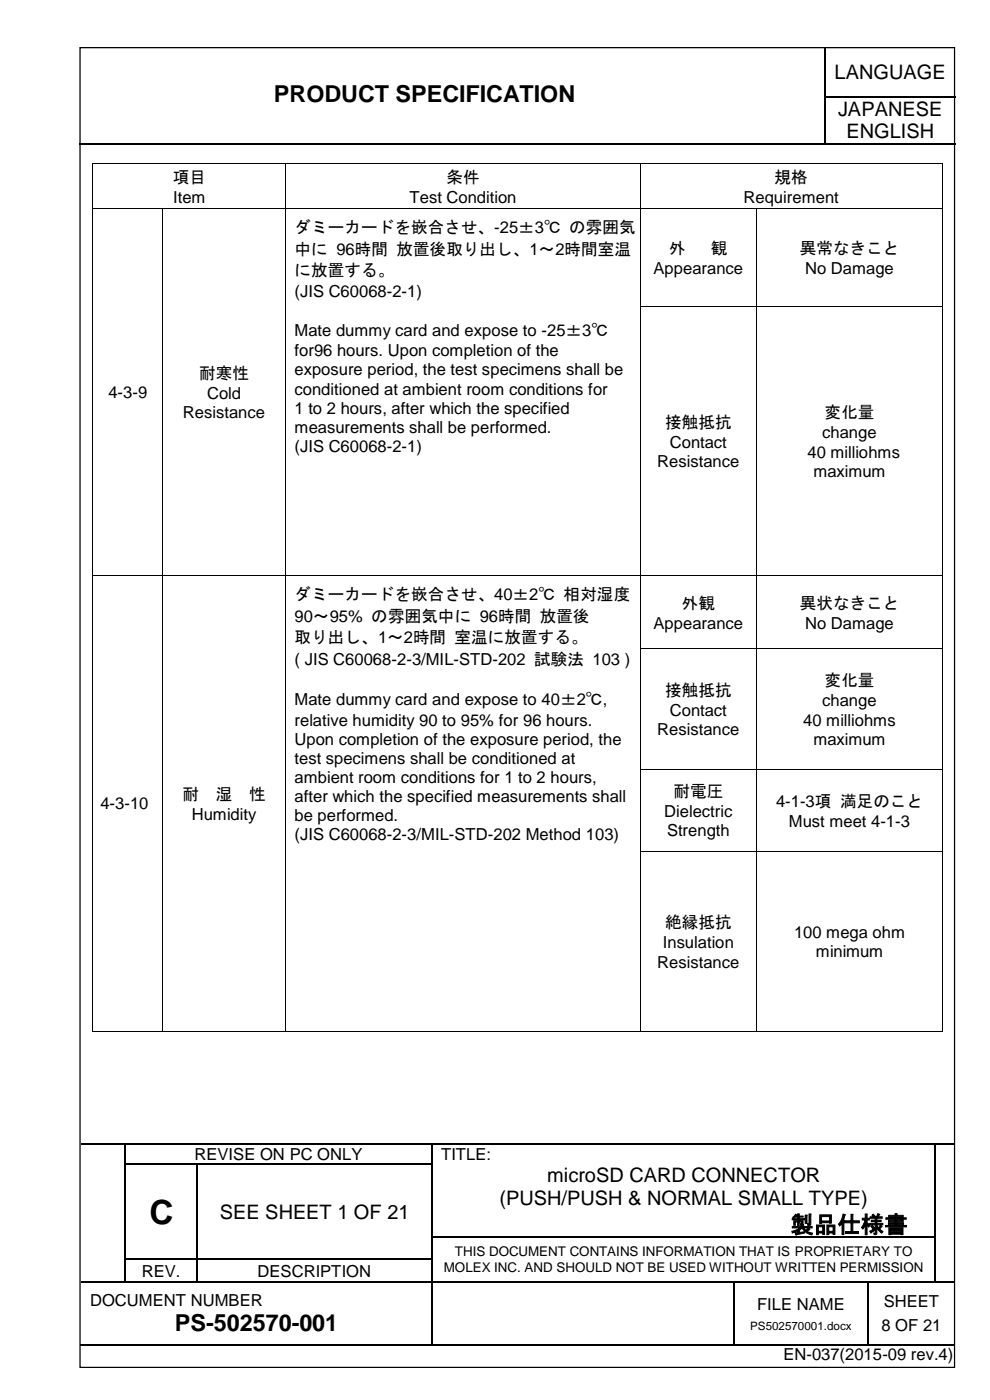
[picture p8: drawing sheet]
<svg xmlns="http://www.w3.org/2000/svg" width="210mm" height="297mm" viewBox="0 0 210 297" stroke-linecap="round" stroke-linejoin="round" font-family="sans-serif">
<defs><g id="words">
<text font-size="7.1" x="31.7" y="259.6">C</text>
<g font-size="5">
<text x="58.1" y="21.6">PRODUCT SPECIFICATION</text>
<text x="167.6" y="261.5">製品仕様書</text>
<text x="37.1" y="282.4">PS-502570-001</text>
</g>
<g font-size="4.2">
<text x="176.9" y="16.7">LANGUAGE</text>
<text x="177.7" y="24.5">JAPANESE</text>
<text x="179.4" y="29.4">ENGLISH</text>
<text x="116" y="250.7">microSD CARD CONNECTOR</text>
<text x="105.9" y="255.6">(PUSH/PUSH &amp; NORMAL SMALL TYPE)</text>
<text x="46.6" y="258.5">SEE SHEET 1 OF 21</text>
</g>
<g font-size="3.5">
<text x="36.6" y="38.7">項目</text>
<text x="94.6" y="38.7">条件</text>
<text x="164.2" y="38.7">規格</text>
<text x="36.7" y="43">Item</text>
<text x="86.8" y="43">Test Condition</text>
<text x="157.6" y="43">Requirement</text>
<text x="62.4" y="49.5">ダミーカードを嵌合させ、-25±3℃ の雰囲気</text>
<text x="141.9" y="53.9">外</text>
<text x="150.7" y="53.9">観</text>
<text x="169.5" y="53.9">異常なきこと</text>
<text x="62.4" y="54.1">中に 96時間 放置後取り出し、1～2時間室温</text>
<text x="62.4" y="58.6">に放置する。</text>
<text x="138.6" y="58.2">Appearance</text>
<text x="170.7" y="58.2">No Damage</text>
<text x="62.4" y="62.9">(JIS C60068-2-1)</text>
<text x="62.4" y="71.3">Mate dummy card and expose to -25±3℃</text>
<text x="62.4" y="75.6">for96 hours. Upon completion of the</text>
<text x="42.2" y="80.4">耐寒性</text>
<text x="62.4" y="79.6">exposure period, the test specimens shall be</text>
<text x="62.4" y="83.7">conditioned at ambient room conditions for</text>
<text x="23" y="84.5">4-3-9</text>
<text x="38.8" y="88.8">Resistance</text>
<text x="43.9" y="84.7">Cold</text>
<text x="62.4" y="87.8">1 to 2 hours, after which the specified</text>
<text x="174.8" y="88.7">変化量</text>
<text x="62.4" y="91.8">measurements shall be performed.</text>
<text x="62.4" y="95.9">(JIS C60068-2-1)</text>
<text x="141" y="90.8">接触抵抗</text>
<text x="142" y="95.1">Contact</text>
<text x="174.3" y="93">change</text>
<text x="139.3" y="99.1">Resistance</text>
<text x="171.2" y="97.1">40 milliohms</text>
<text x="172.5" y="101.2">maximum</text>
<text x="62.4" y="127.3">ダミーカードを嵌合させ、40±2℃ 相対湿度</text>
<text x="62.4" y="131.9">90～95% の雰囲気中に 96時間 放置後</text>
<text x="144.6" y="129.1">外観</text>
<text x="169.5" y="129.1">異状なきこと</text>
<text x="62.4" y="136.5">取り出し、1～2時間 室温に放置する。</text>
<text x="138.6" y="133.4">Appearance</text>
<text x="170.7" y="133.4">No Damage</text>
<text x="62.4" y="141">( JIS C60068-2-3/MIL-STD-202 試験法 103 )</text>
<text x="62.4" y="149.7">Mate dummy card and expose to 40±2℃,</text>
<text x="141" y="147.6">接触抵抗</text>
<text x="174.3" y="149.9">change</text>
<text x="174.8" y="145.6">変化量</text>
<text x="62.4" y="153.9">relative humidity 90 to 95% for 96 hours.</text>
<text x="139.3" y="156">Resistance</text>
<text x="142" y="151.9">Contact</text>
<text x="170.3" y="153.9">40 milliohms</text>
<text x="62.4" y="158">Upon completion of the exposure period, the</text>
<text x="172.5" y="158">maximum</text>
<text x="62.4" y="162">test specimens shall be conditioned at</text>
<text x="62.4" y="166.1">ambient room conditions for 1 to 2 hours,</text>
<text x="21.3" y="171.7">4-3-10</text>
<text x="38.7" y="169.7">耐</text>
<text x="40.6" y="174">Humidity</text>
<text x="45.8" y="169.7">湿</text>
<text x="52.8" y="169.7">性</text>
<text x="62.4" y="170.2">after which the specified measurements shall</text>
<text x="140.8" y="173.4">Dielectric</text>
<text x="142.8" y="169.1">耐電圧</text>
<text x="164.5" y="171.1">4-1-3項 満足のこと</text>
<text x="62.4" y="174.2">be performed.</text>
<text x="62.4" y="178.3">(JIS C60068-2-3/MIL-STD-202 Method 103)</text>
<text x="141.4" y="177.4">Strength</text>
<text x="167.3" y="175.5">Must meet 4-1-3</text>
<text x="141" y="196.9">絶縁抵抗</text>
<text x="140.5" y="201.2">Insulation</text>
<text x="168.4" y="198.9">100 mega ohm</text>
<text x="173" y="203">minimum</text>
<text x="139.3" y="205.3">Resistance</text>
<text x="41.2" y="246">REVISE ON PC ONLY</text>
<text x="93.5" y="246">TITLE:</text>
<text x="30.1" y="270.8">REV.</text>
<text x="54.6" y="270.8">DESCRIPTION</text>
<text x="19.1" y="277">DOCUMENT NUMBER</text>
<text x="160.5" y="277.9">FILE NAME</text>
<text x="187.4" y="277.3">SHEET</text>
<text x="186.9" y="282.4">8 OF 21</text>
<text x="166.1" y="288.6">EN-037(2015-09 rev.4)</text>
</g>
<g font-size="2.8">
<text x="94.1" y="269.8">MOLEX INC. AND SHOULD NOT BE USED WITHOUT WRITTEN PERMISSION</text>
<text x="96.5" y="266.5">THIS DOCUMENT CONTAINS INFORMATION THAT IS PROPRIETARY TO</text>
</g>
<text font-size="2.5" x="159" y="282.1">PS502570001.docx</text>
</g></defs>
<g fill="none" stroke="#000" stroke-width=".25">
<path d="M175 10.2v10.2M16.8 30.4h158M175 20.6v9.7M175.1 20.5h27.4M175.1 30.4h27.4M17.2 242.6h9.3M26.6 242.8v4M26.6 247.1v4.8M26.6 252.2v4.9M26.6 257.3v4.9M26.7 242.6h64.8M26.7 247h15"/>
<path d="M41.8 247.1v4.8M41.8 252.2v4.9M41.8 257.3v4.9M42 247h49.5M91.6 242.8v4M91.6 247.1v4.8M91.6 252.2v4.9M91.6 257.3v4.9M91.8 242.6h106.3M198.2 242.8v4M198.2 247.1v4.8M198.2 252.2v4.9"/>
<path d="M198.2 257.3v4.9M198.4 242.6h4M17.2 272h9.3M26.6 262.5v4.6M26.6 267.3v4.6M26.7 267.2h15M26.7 272h15M41.8 262.5v4.6M41.8 267.3v4.6M42 267.2h49.5M42 272h49.5M91.6 262.5v4.6"/>
<path d="M91.6 267.3v4.6M91.6 272.2v12.9M91.8 262.3h106.3M91.8 272h63.7M155.6 272.2v12.9M155.7 272h28.2M184 272.2v12.9M184.1 272h14M198.2 262.5v4.6M198.2 267.3v4.6M198.4 272h4M16.9 285.2h74.6"/>
<path d="M91.8 285.2h63.7M155.7 285.2h28.2M184.1 285.2h18.3"/>
</g>
<g fill="#000">
<path d="M174.8 20.4h.3v.2h-.3z" fill-rule="evenodd"/>
<path d="M174.8 30.3h.3v.3h-.3z" fill-rule="evenodd"/>
<path d="M26.5 242.5h.2v.3h-.2z" fill-rule="evenodd"/>
<path d="M26.5 246.8h.2v.3h-.2z" fill-rule="evenodd"/>
<path d="M26.5 251.9h.2v.3h-.2z" fill-rule="evenodd"/>
<path d="M26.5 257.1h.2v.2h-.2z" fill-rule="evenodd"/>
<path d="M41.7 246.8h.3v.3h-.3z" fill-rule="evenodd"/>
<path d="M41.7 251.9h.3v.3h-.3z" fill-rule="evenodd"/>
<path d="M41.7 257.1h.3v.2h-.3z" fill-rule="evenodd"/>
<path d="M91.5 242.5h.3v.3h-.3z" fill-rule="evenodd"/>
<path d="M91.5 246.8h.3v.3h-.3z" fill-rule="evenodd"/>
<path d="M91.5 251.9h.3v.3h-.3z" fill-rule="evenodd"/>
<path d="M91.5 257.1h.3v.2h-.3z" fill-rule="evenodd"/>
<path d="M198.1 242.5h.3v.3h-.3z" fill-rule="evenodd"/>
<path d="M198.1 246.8h.3v.3h-.3z" fill-rule="evenodd"/>
<path d="M198.1 251.9h.3v.3h-.3z" fill-rule="evenodd"/>
<path d="M198.1 257.1h.3v.2h-.3z" fill-rule="evenodd"/>
<path d="M26.5 262.2h.2v.3h-.2z" fill-rule="evenodd"/>
<path d="M26.5 267.1h.2v.2h-.2z" fill-rule="evenodd"/>
<path d="M26.5 271.9h.2v.3h-.2z" fill-rule="evenodd"/>
<path d="M41.7 262.2h.3v.3h-.3z" fill-rule="evenodd"/>
<path d="M41.7 267.1h.3v.2h-.3z" fill-rule="evenodd"/>
<path d="M41.7 271.9h.3v.3h-.3z" fill-rule="evenodd"/>
<path d="M91.5 262.2h.3v.3h-.3z" fill-rule="evenodd"/>
<path d="M91.5 267.1h.3v.2h-.3z" fill-rule="evenodd"/>
<path d="M91.5 271.9h.3v.3h-.3z" fill-rule="evenodd"/>
<path d="M155.5 271.9h.2v.3h-.2z" fill-rule="evenodd"/>
<path d="M183.9 271.9h.2v.3h-.2z" fill-rule="evenodd"/>
<path d="M198.1 262.2h.3v.3h-.3z" fill-rule="evenodd"/>
<path d="M198.1 267.1h.3v.2h-.3z" fill-rule="evenodd"/>
<path d="M198.1 271.9h.3v.3h-.3z" fill-rule="evenodd"/>
<path d="M91.5 285.1h.3v.3h-.3z" fill-rule="evenodd"/>
<path d="M155.5 285.1h.2v.3h-.2z" fill-rule="evenodd"/>
<path d="M183.9 285.1h.2v.3h-.2z" fill-rule="evenodd"/>
</g>
<path d="M55.6 15.8h112.4v9.7h-112.4z" fill-rule="evenodd" fill="#fff"/>
<path d="M17 10.1h185.4v280h-185.4z" fill="none" stroke="#000" stroke-width=".26"/>
<g fill="#000">
<path d="M19.6 34.6h.2v.2h-.2z" fill-rule="evenodd"/>
<path d="M19.6 34.6h.2v.2h-.2z" fill-rule="evenodd"/>
<path d="M60.5 34.6h.2v.2h-.2z" fill-rule="evenodd"/>
<path d="M135.7 34.6h.1v.2h-.1z" fill-rule="evenodd"/>
<path d="M199.7 34.6h.2v.2h-.2z" fill-rule="evenodd"/>
<path d="M199.7 34.6h.2v.2h-.2z" fill-rule="evenodd"/>
<path d="M19.6 44.2h.2v1.7h-.2z" fill-rule="evenodd"/>
<path d="M34.4 44.4h.2v1.5h-.2z" fill-rule="evenodd"/>
<path d="M34.4 44.2h.2v.2h-.2z" fill-rule="evenodd"/>
<path d="M60.5 44.2h.2v1.7h-.2z" fill-rule="evenodd"/>
<path d="M135.7 44.2h.1v1.7h-.1z" fill-rule="evenodd"/>
<path d="M160.4 44.4h.1v1.5h-.1z" fill-rule="evenodd"/>
<path d="M160.4 44.2h.1v.2h-.1z" fill-rule="evenodd"/>
<path d="M199.7 44.2h.2v1.7h-.2z" fill-rule="evenodd"/>
<path d="M19.6 64.9h.2v1.7h-.2z" fill-rule="evenodd"/>
<path d="M34.4 64.9h.2v1.7h-.2z" fill-rule="evenodd"/>
<path d="M60.5 64.9h.2v1.7h-.2z" fill-rule="evenodd"/>
<path d="M135.7 64.9h.1v1.7h-.1z" fill-rule="evenodd"/>
<path d="M160.4 64.9h.1v1.7h-.1z" fill-rule="evenodd"/>
<path d="M199.7 64.9h.2v1.7h-.2z" fill-rule="evenodd"/>
<path d="M19.6 122.1h.2v1.7h-.2z" fill-rule="evenodd"/>
<path d="M19.6 137.6h.2v1.7h-.2z" fill-rule="evenodd"/>
<path d="M34.4 122.1h.2v1.7h-.2z" fill-rule="evenodd"/>
<path d="M34.4 137.6h.2v1.7h-.2z" fill-rule="evenodd"/>
<path d="M60.5 122.1h.2v1.7h-.2z" fill-rule="evenodd"/>
<path d="M60.5 137.6h.2v1.7h-.2z" fill-rule="evenodd"/>
<path d="M135.7 122.1h.1v1.7h-.1z" fill-rule="evenodd"/>
<path d="M135.7 137.6h.1v1.7h-.1z" fill-rule="evenodd"/>
<path d="M160.4 122.1h.1v1.7h-.1z" fill-rule="evenodd"/>
<path d="M160.4 137.6h.1v1.7h-.1z" fill-rule="evenodd"/>
<path d="M199.7 122.1h.2v1.7h-.2z" fill-rule="evenodd"/>
<path d="M199.7 137.6h.2v1.7h-.2z" fill-rule="evenodd"/>
<path d="M19.6 163.1h.2v1.7h-.2z" fill-rule="evenodd"/>
<path d="M34.4 163.1h.2v1.7h-.2z" fill-rule="evenodd"/>
<path d="M60.5 163.1h.2v1.7h-.2z" fill-rule="evenodd"/>
<path d="M135.7 163.1h.1v1.7h-.1z" fill-rule="evenodd"/>
<path d="M160.4 163.1h.1v1.7h-.1z" fill-rule="evenodd"/>
<path d="M199.7 163.1h.2v1.7h-.2z" fill-rule="evenodd"/>
<path d="M19.6 180.6h.2v1.7h-.2z" fill-rule="evenodd"/>
<path d="M34.4 180.6h.2v1.7h-.2z" fill-rule="evenodd"/>
<path d="M60.5 180.6h.2v1.7h-.2z" fill-rule="evenodd"/>
<path d="M135.7 180.6h.1v1.7h-.1z" fill-rule="evenodd"/>
<path d="M160.4 180.6h.1v1.7h-.1z" fill-rule="evenodd"/>
<path d="M199.7 180.6h.2v1.7h-.2z" fill-rule="evenodd"/>
<path d="M19.6 218.7h.2v.2h-.2z" fill-rule="evenodd"/>
<path d="M19.6 218.7h.2v.2h-.2z" fill-rule="evenodd"/>
<path d="M34.4 218.7h.2v.2h-.2z" fill-rule="evenodd"/>
<path d="M60.5 218.7h.2v.2h-.2z" fill-rule="evenodd"/>
<path d="M135.7 218.7h.1v.2h-.1z" fill-rule="evenodd"/>
<path d="M160.4 218.7h.1v.2h-.1z" fill-rule="evenodd"/>
<path d="M199.7 218.7h.2v.2h-.2z" fill-rule="evenodd"/>
<path d="M199.7 218.7h.2v.2h-.2z" fill-rule="evenodd"/>
</g>
<g fill="none" stroke="#000" stroke-width=".21">
<path d="M19.7 34.8v9.4M19.8 34.7h40.7M60.6 34.8v9.4M60.7 34.7h75M135.7 34.8v9.4M135.8 34.7h63.9M199.8 34.8v9.4M19.7 45.9v19M19.8 44.3h14.6M34.5 45.9v19M34.6 44.3h25.9M60.6 45.9v19"/>
<path d="M60.7 44.3h75M135.7 45.9v19M135.8 44.3h24.5M160.4 45.9v19M160.5 44.3h39.2M199.8 45.9v19M19.7 66.6v55.5M34.5 66.6v55.5M60.6 66.6v55.5M135.7 66.6v55.5M135.8 65h24.5M160.4 66.6v55.5"/>
<path d="M160.5 65h39.2M199.8 66.6v55.5M19.7 123.8v13.8M19.7 139.3v23.8M19.8 122.1h14.6M34.5 123.8v13.8M34.5 139.3v23.8M34.6 122.1h25.9M60.6 123.8v13.8M60.6 139.3v23.8M60.7 122.1h75M135.7 123.8v13.8"/>
<path d="M135.7 139.3v23.8M135.8 122.1h24.5M135.8 137.6h24.5M160.4 123.8v13.8M160.4 139.3v23.8M160.5 122.1h39.2M160.5 137.6h39.2M199.8 123.8v13.8M199.8 139.3v23.8M19.7 164.8v15.8M34.5 164.8v15.8M60.6 164.8v15.8"/>
<path d="M135.7 164.8v15.8M135.8 163.2h24.5M160.4 164.8v15.8M160.5 163.2h39.2M199.8 164.8v15.8M19.7 182.3v36.4M34.5 182.3v36.4M60.6 182.3v36.4M135.7 182.3v36.4M135.8 180.7h24.5M160.4 182.3v36.4M160.5 180.7h39.2"/>
<path d="M199.8 182.3v36.4M19.8 218.8h14.6M34.6 218.8h25.9M60.7 218.8h75M135.8 218.8h24.5M160.5 218.8h39.2"/>
</g>
<use href="#words"/>
</svg>
